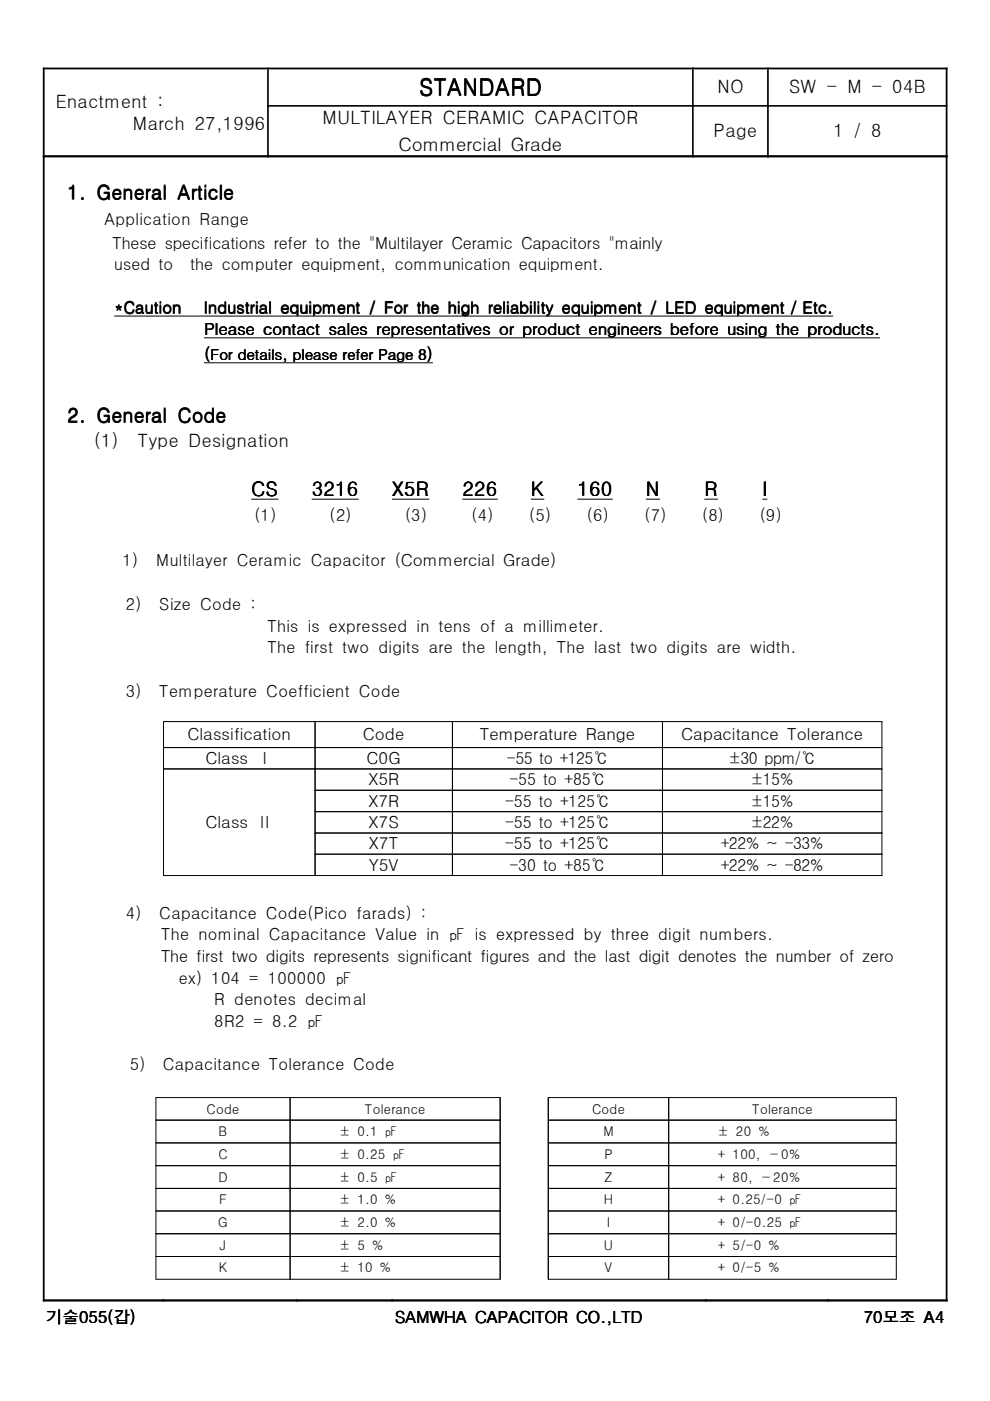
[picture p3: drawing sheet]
<svg xmlns="http://www.w3.org/2000/svg" width="210mm" height="297mm" viewBox="0 0 210 297" stroke-linecap="round" stroke-linejoin="round" font-family="sans-serif">
<defs><g id="words">
<text font-size="5" x="88.9" y="20.2">STANDARD</text>
<g font-size="4.2">
<text x="14.4" y="42.3">1. General Article</text>
<text x="14.4" y="89.5">2. General Code</text>
<text x="53.3" y="105.2">CS</text>
<text x="66.2" y="105.2">3216</text>
<text x="83.1" y="105.2">X5R</text>
<text x="98" y="105.2">226</text>
<text x="112.6" y="105.2">K</text>
<text x="122.4" y="105.2">160</text>
<text x="136.9" y="105.2">N</text>
<text x="149.4" y="105.2">R</text>
<text x="161.6" y="105.2">I</text>
</g>
<g font-size="3.9">
<text x="11.8" y="22.9">Enactment :</text>
<text x="152.1" y="19.8">NO</text>
<text x="167.3" y="19.8">SW - M - 04B</text>
<text x="28.2" y="27.5">March 27,1996</text>
<text x="68.4" y="26.2">MULTILAYER CERAMIC CAPACITOR</text>
<text x="151.3" y="29.1">Page</text>
<text x="176.7" y="29.1">1 / 8</text>
<text x="84.5" y="32">Commercial Grade</text>
<text x="20" y="94.7">(1)</text>
<text x="29.3" y="94.7">Type Designation</text>
</g>
<g font-size="3.5">
<text x="22.1" y="47.8">Application Range</text>
<text x="23.9" y="52.7">These specifications refer to the &quot;Multilayer Ceramic Capacitors &quot;mainly</text>
<text x="24.2" y="57.3">used to</text>
<text x="40.4" y="57.3">the computer equipment, communication equipment.</text>
<text x="24.2" y="66.5">*Caution</text>
<text x="43.1" y="66.5">Industrial equipment / For the high reliability equipment / LED equipment / Etc.</text>
<text x="43.3" y="71">Please contact sales representatives or product engineers before using the products.</text>
<text x="43.3" y="76.4">(For details, please refer Page 8)</text>
<text x="53.9" y="110.4">(1)</text>
<text x="69.9" y="110.4">(2)</text>
<text x="85.9" y="110.4">(3)</text>
<text x="100" y="110.4">(4)</text>
<text x="112.2" y="110.4">(5)</text>
<text x="124.4" y="110.4">(6)</text>
<text x="136.7" y="110.4">(7)</text>
<text x="148.8" y="110.4">(8)</text>
<text x="161.1" y="110.4">(9)</text>
<text x="26" y="120">1)</text>
<text x="33.1" y="120">Multilayer Ceramic Capacitor (Commercial Grade)</text>
<text x="26.7" y="129.3">2)</text>
<text x="33.8" y="129.3">Size Code :</text>
<text x="56.7" y="133.9">This is expressed in tens of a millimeter.</text>
<text x="56.7" y="138.5">The first two digits are the length, The last two digits are width.</text>
<text x="26.7" y="147.7">3)</text>
<text x="33.8" y="147.7">Temperature Coefficient Code</text>
<text x="39.8" y="157">Classification</text>
<text x="77" y="157">Code</text>
<text x="101.7" y="157">Temperature Range</text>
<text x="144.4" y="157">Capacitance Tolerance</text>
<text x="43.6" y="162">Class Ⅰ</text>
<text x="77.7" y="162">C0G</text>
<text x="78.1" y="166.5">X5R</text>
<text x="107.5" y="162">-55 to +125℃</text>
<text x="108" y="166.5">-55 to +85℃</text>
<text x="154.5" y="162">±30 ppm/℃</text>
<text x="159.2" y="166.5">±15%</text>
<text x="78.1" y="171">X7R</text>
<text x="107.1" y="171">-55 to +125℃</text>
<text x="159.2" y="171">±15%</text>
<text x="43.6" y="175.6">Class Ⅱ</text>
<text x="78.1" y="175.6">X7S</text>
<text x="107.1" y="175.6">-55 to +125℃</text>
<text x="159.2" y="175.6">±22%</text>
<text x="78.2" y="180.1">X7T</text>
<text x="78.2" y="184.6">Y5V</text>
<text x="107.1" y="180.1">-55 to +125℃</text>
<text x="108" y="184.6">-30 to +85℃</text>
<text x="152.8" y="180.1">+22% ~ -33%</text>
<text x="152.8" y="184.6">+22% ~ -82%</text>
<text x="26.7" y="194.8">4)</text>
<text x="33.8" y="194.8">Capacitance Code(Pico farads) :</text>
<text x="34.2" y="199.3">The nominal Capacitance Value in ㎊ is expressed by three digit numbers.</text>
<text x="34.2" y="204">The first two digits represents significant figures and the last digit denotes the number of zero</text>
<text x="37.9" y="208.5">ex) 104 = 100000 ㎊</text>
<text x="45.4" y="213.1">R denotes decimal</text>
<text x="45.4" y="217.7">8R2 = 8.2 ㎊</text>
<text x="27.6" y="226.9">5)</text>
<text x="34.5" y="226.9">Capacitance Tolerance Code</text>
<text x="9.9" y="280.5">기술055(갑)</text>
<text x="83.8" y="280.5">SAMWHA CAPACITOR CO.,LTD</text>
<text x="183.1" y="280.5">70모조 A4</text>
</g>
<g font-size="2.8">
<text x="43.8" y="236.1">Code</text>
<text x="77.4" y="236.1">Tolerance</text>
<text x="125.5" y="236.1">Code</text>
<text x="159.5" y="236.1">Tolerance</text>
<text x="46.3" y="245.7">C</text>
<text x="46.4" y="240.9">B</text>
<text x="72" y="240.9">± 0.1 ㎊</text>
<text x="72" y="245.7">± 0.25 ㎊</text>
<text x="127.9" y="240.9">M</text>
<text x="128.1" y="245.7">P</text>
<text x="152.2" y="240.9">± 20 %</text>
<text x="152.2" y="245.7">+ 100, －0%</text>
<text x="46.3" y="250.5">D</text>
<text x="72" y="250.5">± 0.5 ㎊</text>
<text x="128.2" y="250.5">Z</text>
<text x="152.2" y="250.5">+ 80, －20%</text>
<text x="46.5" y="255.4">F</text>
<text x="72" y="255.4">± 1.0 %</text>
<text x="128" y="255.4">H</text>
<text x="152.2" y="255.4">+ 0.25/-0 ㎊</text>
<text x="46.3" y="260.2">G</text>
<text x="72" y="260.2">± 2.0 %</text>
<text x="128.7" y="260.2">I</text>
<text x="152.2" y="260.2">+ 0/-0.25 ㎊</text>
<text x="46.4" y="269.8">K</text>
<text x="46.6" y="265">J</text>
<text x="72" y="265">± 5 %</text>
<text x="72" y="269.8">± 10 %</text>
<text x="128" y="265">U</text>
<text x="128.2" y="269.8">V</text>
<text x="152.2" y="265">+ 5/-0 %</text>
<text x="152.2" y="269.8">+ 0/-5 %</text>
</g>
</g></defs>
<path d="M9.1 14.5h191.8M9.3 14.4v261.5M200.7 14.4v261.5M9.1 33.1h191.8M9.1 275.7h191.8" fill="none" stroke="#000" stroke-width=".38"/>
<path d="M56.8 14.7v18.3M146.9 14.7v18.3M162.8 14.7v18.3M56.7 22.4h143.9" fill="none" stroke="#000" stroke-width=".25"/>
<g fill="none" stroke="#000" stroke-width=".21">
<path d="M24.2 67h152.5M43.3 71.6h143.3M43.3 76.9h48.5M53.3 105.8h5.8M66.1 105.8h10M83.1 105.8h7.9M98 105.8h7.5M112.6 105.8h2.8M122.4 105.8h7.5M136.9 105.8h3.1M149.4 105.8h2.8M161.6 105.8h1.1"/>
<path d="M34.6 153h152.5M34.6 158.5h152.5M34.7 153v32.7M66.8 153v32.7M95.9 153v32.7M140.5 153v32.7M187 153v32.7M34.6 163h152.5M66.8 167.6h120.3M66.8 172.1h120.3M66.8 176.6h120.3M34.6 185.6h152.5"/>
<path d="M66.8 181.1h120.3M33 232.7h73.1M33 237.5h73.1M33.1 232.7v38.6M61.5 232.7v38.6M106 232.7v38.6M116.2 232.7h73.9M116.2 237.5h73.9M116.2 232.7v38.6M141.8 232.7v38.6M190 232.7v38.6M33 242.3h73.1"/>
<path d="M33 247.1h73.1M33 252h73.1M33 256.8h73.1M116.2 242.3h73.9M116.2 247.1h73.9M116.2 252h73.9M116.2 256.8h73.9M33 261.6h73.1M33 266.4h73.1M33 271.2h73.1M116.2 261.6h73.9M116.2 266.4h73.9"/>
<path d="M116.2 271.2h73.9"/>
</g>
<use href="#words"/>
</svg>
